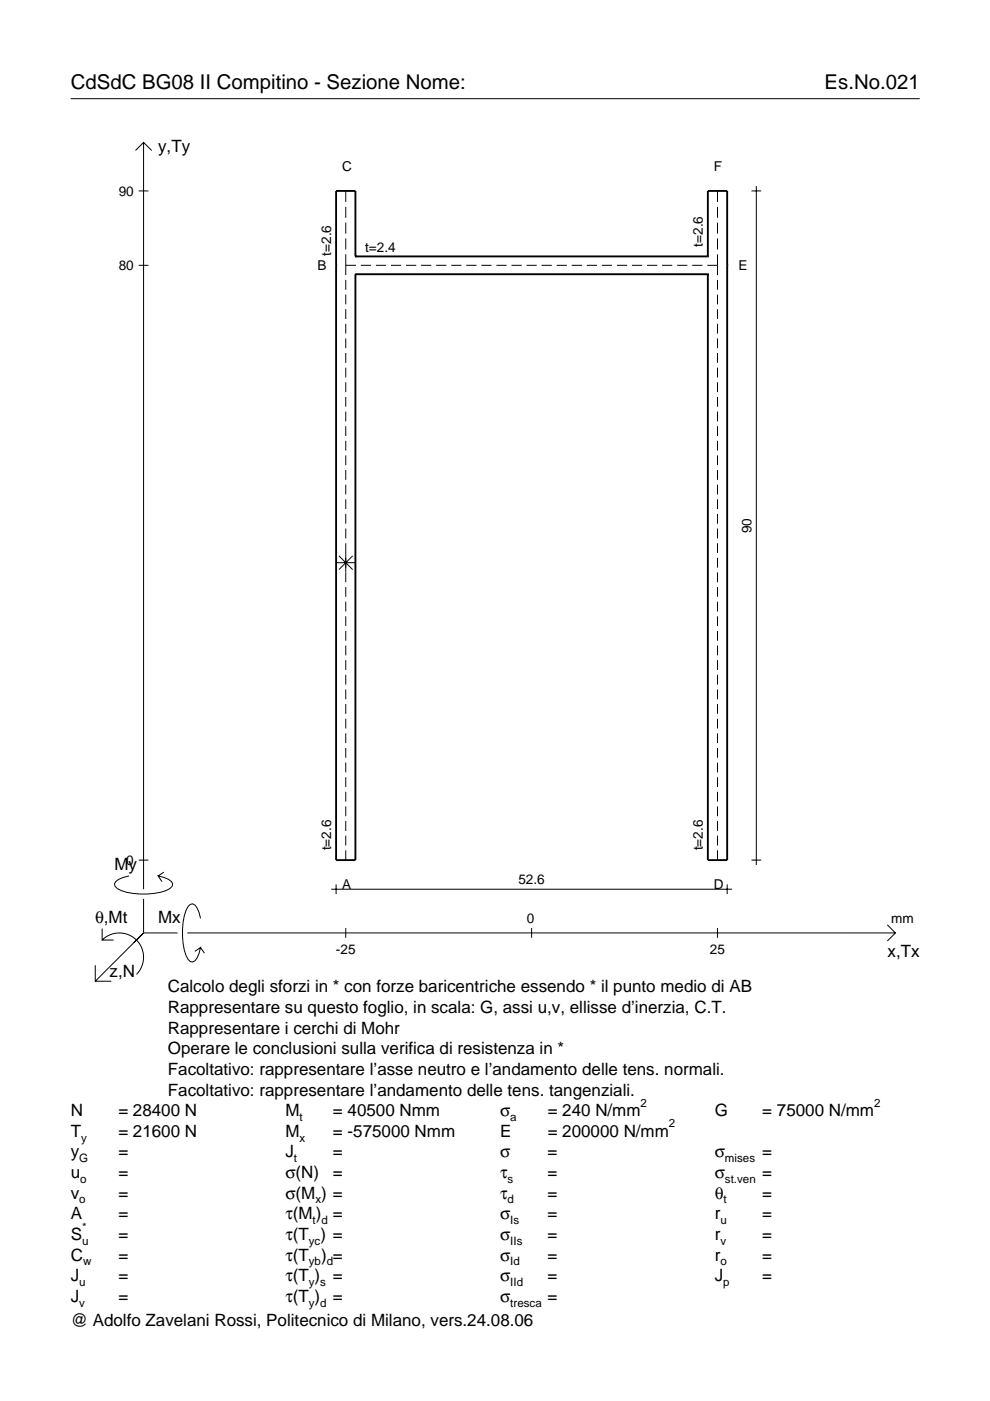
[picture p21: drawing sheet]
<svg xmlns="http://www.w3.org/2000/svg" width="210mm" height="297mm" viewBox="0 0 210 297" stroke-linecap="round" stroke-linejoin="round" font-family="sans-serif">
<defs><g id="words">
<g font-size="4.3">
<text x="15" y="18.9">CdSdC BG08 II Compitino - Sezione Nome:</text>
<text x="174.8" y="18.9">Es.No.021</text>
</g>
<g font-size="3.6">
<text x="33.5" y="32.3">y,Ty</text>
<text x="24.3" y="184.4">My</text>
<text x="20.1" y="195.7">θ,Mt</text>
<text x="33.5" y="195.7">Mx</text>
<text x="188.2" y="203">x,Tx</text>
<text x="23.2" y="207.1">z,N</text>
<text x="35.6" y="210.4">Calcolo degli sforzi in * con forze baricentriche essendo * il punto medio di AB</text>
<text x="35.6" y="214.8">Rappresentare su questo foglio, in scala: G, assi u,v, ellisse d’inerzia, C.T.</text>
<text x="35.6" y="219.2">Rappresentare i cerchi di Mohr</text>
<text x="35.6" y="223.5">Operare le conclusioni sulla verifica di resistenza in *</text>
<text x="35.6" y="227.9">Facoltativo: rappresentare l’asse neutro e l’andamento delle tens. normali.</text>
<text x="35.6" y="232.3">Facoltativo: rappresentare l’andamento delle tens. tangenziali.</text>
<text x="15" y="236.7">N</text>
<text x="25.1" y="236.7">= 28400 N</text>
<text x="60.5" y="236.7">M</text>
<text x="70.6" y="236.7">= 40500 Nmm</text>
<text x="106" y="236.7">σ</text>
<text x="116.1" y="236.7">= 240 N/mm</text>
<text x="151.5" y="236.7">G</text>
<text x="161.6" y="236.7">= 75000 N/mm</text>
<text x="15" y="245.4">y</text>
<text x="15" y="241">T</text>
<text x="25.1" y="245.4">=</text>
<text x="25.1" y="241">= 21600 N</text>
<text x="60.5" y="245.4">J</text>
<text x="60.5" y="241">M</text>
<text x="70.6" y="245.4">=</text>
<text x="70.6" y="241">= -575000 Nmm</text>
<text x="106" y="245.4">σ</text>
<text x="106" y="241">E</text>
<text x="116.1" y="245.4">=</text>
<text x="116.1" y="241">= 200000 N/mm</text>
<text x="151.5" y="245.4">σ</text>
<text x="161.6" y="245.4">=</text>
<text x="15" y="249.8">u</text>
<text x="25.1" y="249.8">=</text>
<text x="60.5" y="249.8">σ(N)</text>
<text x="70.6" y="249.8">=</text>
<text x="106" y="249.8">τ</text>
<text x="116.1" y="249.8">=</text>
<text x="151.5" y="249.8">σ</text>
<text x="161.6" y="249.8">=</text>
<text x="15" y="254.2">v</text>
<text x="25.1" y="254.2">=</text>
<text x="60.5" y="254.2">σ(M ) =</text>
<text x="106" y="254.2">τ</text>
<text x="116.1" y="254.2">=</text>
<text x="151.5" y="254.2">θ</text>
<text x="161.6" y="254.2">=</text>
<text x="15" y="258.5">A</text>
<text x="15" y="262.9">S</text>
<text x="25.1" y="262.9">=</text>
<text x="25.1" y="258.5">=</text>
<text x="60.5" y="258.5">τ(M ) =</text>
<text x="60.5" y="262.9">τ(T ) =</text>
<text x="106" y="258.5">σ</text>
<text x="106" y="262.9">σ</text>
<text x="116.1" y="258.5">=</text>
<text x="116.1" y="262.9">=</text>
<text x="151.5" y="258.5">r</text>
<text x="151.5" y="262.9">r</text>
<text x="161.6" y="258.5">=</text>
<text x="161.6" y="262.9">=</text>
<text x="15" y="267.3">C</text>
<text x="25.1" y="267.3">=</text>
<text x="60.5" y="267.3">τ(T</text>
<text x="68.1" y="267.3">) =</text>
<text x="106" y="267.3">σ</text>
<text x="116.1" y="267.3">=</text>
<text x="151.5" y="267.3">r</text>
<text x="161.6" y="267.3">=</text>
<text x="15" y="271.7">J</text>
<text x="25.1" y="271.7">=</text>
<text x="60.5" y="271.7">τ(T )</text>
<text x="70.6" y="271.7">=</text>
<text x="106" y="271.7">σ</text>
<text x="116.1" y="271.7">=</text>
<text x="151.5" y="271.7">J</text>
<text x="161.6" y="271.7">=</text>
<text x="15" y="281.2">@ Adolfo Zavelani Rossi, Politecnico di Milano, vers.24.08.06</text>
<text x="15" y="276">J</text>
<text x="25.1" y="276">=</text>
<text x="60.5" y="276">τ(T )</text>
<text x="70.6" y="276">=</text>
<text x="106" y="276">σ</text>
<text x="116.1" y="276">=</text>
</g>
<g font-size="2.9">
<text x="25.2" y="41.5">90</text>
<text x="72.6" y="36.2">C</text>
<text x="151.4" y="36.2">F</text>
<text x="77.4" y="53.3">t=2.4</text>
<text x="149" y="52.3" transform="rotate(-90 149 52.3)">t=2.6</text>
<text x="25.2" y="57.3">80</text>
<text x="67.3" y="57.2">B</text>
<text x="70.2" y="54.2" transform="rotate(-90 70.2 54.2)">t=2.6</text>
<text x="156.6" y="57.2">E</text>
<text x="159.3" y="113" transform="rotate(-90 159.3 113)">90</text>
<text x="26.8" y="183.4">0</text>
<text x="70.2" y="180.3" transform="rotate(-90 70.2 180.3)">t=2.6</text>
<text x="149" y="180.3" transform="rotate(-90 149 180.3)">t=2.6</text>
<text x="72.6" y="188.5">A</text>
<text x="109.9" y="187.5">52.6</text>
<text x="151.4" y="188.5">D</text>
<text x="111.7" y="195.7">0</text>
<text x="189" y="195.7">mm</text>
<text x="71.2" y="202.2">-25</text>
<text x="150.5" y="202.2">25</text>
</g>
<g font-size="2.4">
<text x="63.5" y="237.7">t</text>
<text x="108.2" y="237.7">a</text>
<text x="135.8" y="234.7">2</text>
<text x="141.8" y="239">2</text>
<text x="185.3" y="234.7">2</text>
<text x="17.2" y="242">y</text>
<text x="63.5" y="242">x</text>
<text x="16.8" y="246.4">G</text>
<text x="17" y="250.8">o</text>
<text x="62.3" y="246.4">t</text>
<text x="107.6" y="250.8">s</text>
<text x="153.7" y="246.4">mises</text>
<text x="153.7" y="250.8">st.ven</text>
<text x="16.8" y="255.2">o</text>
<text x="66.9" y="255.2">x</text>
<text x="107.6" y="255.2">d</text>
<text x="153.4" y="255.2">t</text>
<text x="17.4" y="263.9">u</text>
<text x="17.4" y="260.9">*</text>
<text x="65.5" y="263.9">yc</text>
<text x="66.3" y="259.5">t d</text>
<text x="108.2" y="259.5">Is</text>
<text x="108.2" y="263.9">IIs</text>
<text x="152.7" y="259.5">u</text>
<text x="152.7" y="263.9">v</text>
<text x="17.6" y="268.3">w</text>
<text x="65.5" y="268.3">yb d</text>
<text x="108.2" y="268.3">Id</text>
<text x="152.7" y="268.3">o</text>
<text x="16.8" y="272.7">u</text>
<text x="65.5" y="272.7">y s</text>
<text x="108.2" y="272.7">IId</text>
<text x="153.3" y="272.7">p</text>
<text x="16.8" y="277">v</text>
<text x="65.5" y="277">y d</text>
<text x="108.2" y="277">tresca</text>
</g>
</g></defs>
<g fill="none" stroke="#000" stroke-width=".21">
<path d="M15 20.9h180M28.7 31.9l1.7-1.7 1.8 1.7M30.4 30.2v158.3M160.4 39.5v143.9M29.4 40.5h2.1M29.4 56.3h2.1M73.3 56.3h2.2M73.3 40.5v2.3M73.3 43.8v2.4M73.3 47.2v2.3M73.3 50.6v2.3M73.3 53.9v4.4"/>
<path d="M73.3 59.4v2M76.5 56.3h2.2M79.7 56.3h2.2M82.9 56.3h2.2M86.1 56.3h2.1M89.3 56.3h2.1M92.5 56.3h2.1M95.7 56.3h2.1M98.9 56.3h2.1M102.1 56.3h2.1M105.2 56.3h2.2M108.4 56.3h2.2"/>
<path d="M111.6 56.3h2.2M114.8 56.3h2.2M118 56.3h2.2M121.2 56.3h2.2M124.4 56.3h2.2M127.6 56.3h2.2M130.8 56.3h2.2M134 56.3h2.2M137.2 56.3h2.2M140.4 56.3h2.1M143.6 56.3h2.1M146.8 56.3h2.1"/>
<path d="M150 56.3h2.1M152.1 40.5v2.3M152.1 43.8v2.4M152.1 47.2v2.3M152.1 50.6v2.3M152.1 53.9v4.4M152.1 59.4v2M159.3 40.5h2.1M73.3 62.5v2M73.3 65.6v2M73.3 68.7v2M73.3 71.8v2"/>
<path d="M73.3 74.9v2M73.3 78v2M152.1 62.5v2M152.1 65.6v2M152.1 68.7v2M152.1 71.8v2M152.1 74.9v2M152.1 78v2M73.3 81.1v2M73.3 84.2v2M73.3 87.3v2M73.3 90.4v2"/>
<path d="M73.3 93.5v2M73.3 96.6v2M73.3 99.7v2M152.1 81.1v2M152.1 84.2v2M152.1 87.3v2M152.1 90.4v2M152.1 93.5v2M152.1 96.6v2M152.1 99.7v2M71.2 119.3h4.2M71.9 117.9l2.9 2.9"/>
<path d="M73.3 102.8v2M73.3 105.9v2M73.3 109v2M73.3 112.1v2M73.3 115.2v8.2M74.8 117.9l-2.9 2.9M152.1 102.8v2M152.1 105.9v2M152.1 109v2M152.1 112.1v2M152.1 115.2v2M152.1 118.3v2"/>
<path d="M73.3 124.5v2M73.3 127.6v2M73.3 130.7v2M73.3 133.8v2M73.3 136.9v2M73.3 140v2M152.1 121.4v2M152.1 124.5v2M152.1 127.6v2M152.1 130.7v2M152.1 133.8v2M152.1 136.9v2"/>
<path d="M152.1 140v2M73.3 143.1v2.1M73.3 146.2v2.1M73.3 149.3v2.1M73.3 152.4v2.1M73.3 155.5v2.1M73.3 158.6v2.1M152.1 143.1v2.1M152.1 146.2v2.1M152.1 149.3v2.1M152.1 152.4v2.1M152.1 155.5v2.1"/>
<path d="M152.1 158.6v2.1M73.3 161.7v2.1M73.3 164.8v2.1M73.3 167.9v2.1M73.3 171v2.1M73.3 174.1v2.1M73.3 177.2v2.1M152.1 161.7v2.1M152.1 164.8v2.1M152.1 167.9v2.1M152.1 171v2.1M152.1 174.1v2.1"/>
<path d="M152.1 177.2v2.1M21.7 199.3a5.1 5.1 0 0 1 7.2 0 5.1 5.1 0 0 1 0 7.3M21.7 196.9v2.4h2.4M27.3 185.7a3.6 3.6 0 0 0-3 1.7l.1 .5a5.6 5.6 0 0 0 3.8 1.5 13.4 13.4 0 0 0 7.8-1l.5-.5 .1-.5a3.6 3.6 0 0 0-3.1-1.7l.8 1.2M29.4 182.4h2.1M30.4 190.6v7.2M30.4 197.8l-10.2 10.2M30.4 197.8h7.2M34.7 184.9l-1.2 .8M39.7 197.8h150.1M42.5 194.7a3.6 3.6 0 0 0-1.7-3.1l-.5 .2a5.7 5.7 0 0 0-1.5 3.7 13.3 13.3 0 0 0 1 7.9l.5 .5 .5 .1a3.6 3.6 0 0 0 1.7-3.1l-1.2 .8M70.2 188.5h85"/>
<path d="M71.3 187.5v2.1M73.3 180.3v2.1M73.3 196.8v2M112.7 196.8v2M152.1 180.3v2.1M152.1 196.8v2M154.2 187.5v2.1M159.3 182.4h2.1M188.1 196.1l1.7 1.7-1.7 1.7M20.2 204.7v3.3h3.4M42.5 200.9l.8 1.2"/>
</g>
<path d="M71.3 56.3h.1M75.4 58.1h.1M75.4 54.4h.1M75.4 54.4v-13.9h-4.1v141.9h4.1v-124.3M75.4 58.1h74.7M75.4 54.4h74.7M150.1 58.1h.1M150.1 54.4h.1M150.1 54.4v-13.9h4.1v141.9h-4.1v-124.3M154.2 56.3h.1" fill="none" stroke="#000" stroke-width=".4"/>
<use href="#words"/>
</svg>
